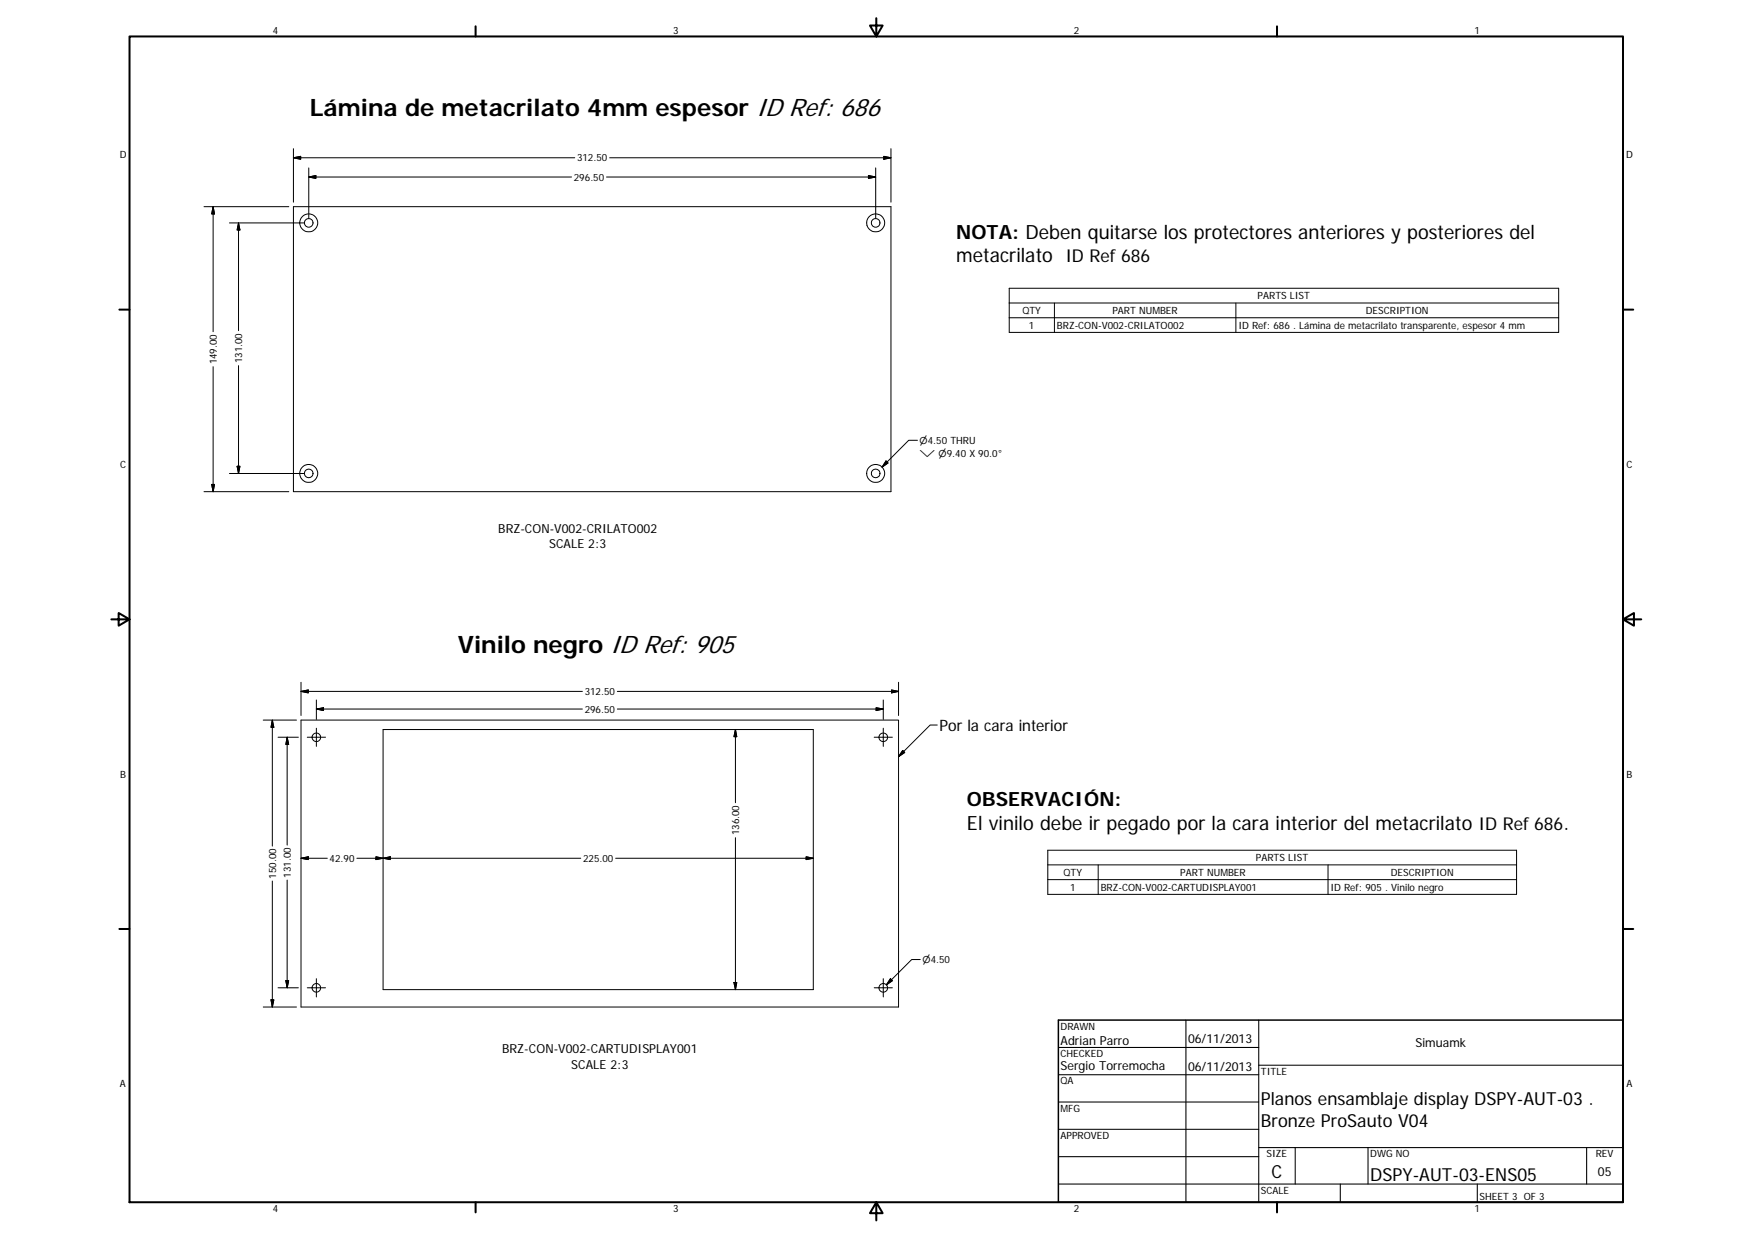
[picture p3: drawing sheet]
<svg xmlns="http://www.w3.org/2000/svg" width="420mm" height="297mm" viewBox="0 0 420 297" stroke-linecap="round" stroke-linejoin="round" font-family="sans-serif">
<defs><g id="words">
<g font-size="5.8">
<text x="74.3" y="27.8">Lámina de metacrilato 4mm espesor ID Ref: 686</text>
<text x="109.8" y="156.5">Vinilo negro ID Ref: 905</text>
</g>
<g font-size="4.7">
<text x="229.3" y="57.2">NOTA: Deben quitarse los protectores anteriores y posteriores del</text>
<text x="229.3" y="62.9">metacrilato ID Ref 686</text>
<text x="231.9" y="193.3">OBSERVACIÓN:</text>
<text x="231.9" y="199">El vinilo debe ir pegado por la cara interior del metacrilato ID Ref 686.</text>
</g>
<g font-size="4.3">
<text x="302.4" y="265">Planos ensamblaje display DSPY-AUT-03 .</text>
<text x="302.4" y="270.2">Bronze ProSauto V04</text>
<text x="304.9" y="282.4">C</text>
<text x="328.6" y="283.3">DSPY-AUT-03-ENS05</text>
</g>
<text font-size="3.8" x="225.3" y="175.2">Por la cara interior</text>
<g font-size="3">
<text x="119.5" y="127.8">BRZ-CON-V002-CRILATO002</text>
<text x="131.7" y="131.4">SCALE 2:3</text>
<text x="254.3" y="250.5">Adrian Parro</text>
<text x="284.9" y="250.1">06/11/2013</text>
<text x="339.5" y="251.1">Simuamk</text>
<text x="120.4" y="252.6">BRZ-CON-V002-CARTUDISPLAY001</text>
<text x="137" y="256.2">SCALE 2:3</text>
<text x="254.3" y="256.5">Sergio Torremocha</text>
<text x="284.9" y="256.6">06/11/2013</text>
<text x="383.2" y="281.9">05</text>
</g>
<g font-size="2.4">
<text x="65.4" y="8">4</text>
<text x="161.4" y="8">3</text>
<text x="257.5" y="8">2</text>
<text x="353.6" y="8">1</text>
<text x="28.7" y="38">D</text>
<text x="138.4" y="38.7">312.50</text>
<text x="390" y="38">D</text>
<text x="137.6" y="43.3">296.50</text>
<text x="301.6" y="71.8">PARTS LIST</text>
<text x="245.2" y="75.3">QTY</text>
<text x="266.8" y="75.3">PART NUMBER</text>
<text x="327.5" y="75.3">DESCRIPTION</text>
<text x="246.8" y="78.8">1</text>
<text x="253.5" y="78.8">BRZ-CON-V002-CRILATO002</text>
<text x="297" y="78.9">ID Ref: 686 . Lámina de metacrilato transparente, espesor 4 mm</text>
<text x="52" y="87.4" transform="rotate(-90 52 87.4)">149.00</text>
<text x="58.1" y="87.1" transform="rotate(-90 58.1 87.1)">131.00</text>
<text x="28.8" y="112.2">C</text>
<text x="390.1" y="112.2">C</text>
<text x="140.2" y="166.6">312.50</text>
<text x="140.2" y="170.9">296.50</text>
<text x="28.8" y="186.5">B</text>
<text x="390.1" y="186.5">B</text>
<text x="177.3" y="200.3" transform="rotate(-90 177.3 200.3)">136.00</text>
<text x="79" y="206.6">42.90</text>
<text x="139.8" y="206.6">225.00</text>
<text x="255.1" y="210">QTY</text>
<text x="283.1" y="210">PART NUMBER</text>
<text x="301.2" y="206.5">PARTS LIST</text>
<text x="333.5" y="210">DESCRIPTION</text>
<text x="66.2" y="210.7" transform="rotate(-90 66.2 210.7)">150.00</text>
<text x="69.8" y="210.4" transform="rotate(-90 69.8 210.4)">131.00</text>
<text x="256.7" y="213.5">1</text>
<text x="264" y="213.5">BRZ-CON-V002-CARTUDISPLAY001</text>
<text x="319.1" y="213.6">ID Ref: 905 . Vinilo negro</text>
<text x="254.3" y="246.8">DRAWN</text>
<text x="254.3" y="253.4">CHECKED</text>
<text x="302.4" y="257.6">TITLE</text>
<text x="28.8" y="260.7">A</text>
<text x="254.3" y="259.9">QA</text>
<text x="390" y="260.7">A</text>
<text x="254.3" y="266.5">MFG</text>
<text x="254.3" y="273.1">APPROVED</text>
<text x="303.8" y="277.4">SIZE</text>
<text x="328.6" y="277.4">DWG NO</text>
<text x="382.7" y="277.4">REV</text>
<text x="302.4" y="286.2">SCALE</text>
<text x="354.8" y="287.7">SHEET 3 OF 3</text>
<text x="65.4" y="290.7">4</text>
<text x="161.4" y="290.7">3</text>
<text x="257.5" y="290.7">2</text>
<text x="353.6" y="290.7">1</text>
</g>
<g font-size="2.3">
<text x="220.5" y="106.4">⌀4.50 THRU</text>
<text x="220.5" y="109.5">⌵ ⌀9.40 X 90.0°</text>
<text x="221.2" y="230.8">⌀4.50</text>
</g>
</g></defs>
<g fill="none" stroke="#000" stroke-width=".24">
<path d="M70.4 35.6v12.9M70.4 37.8l1.7-.3v.7zM70.4 37.8h67.4M146.2 37.8h67.5M212 37.5l1.7 .3-1.7 .4zM213.7 35.6v12.9M48.9 49.6h20.4M51.1 49.6v29.9M51.1 49.6l.3 1.7h-.6zM55 53.4h17.9M57.2 53.4v25.9M57.2 53.4l.3 1.7h-.6z"/>
<path d="M70.4 49.6h143.3v68.3h-143.3zM74.1 40.3v12M74.1 42.4l1.6-.3v.7zM74.1 42.4h63M208.3 42.1l1.7 .3-1.7 .4zM210 40.3v12M210 42.4h-64.6M242 69.1h131.8v10.6h-131.8zM242 72.6h131.8M242 76.2h131.8M252.9 72.6v7.1M296.4 72.6v7.1"/>
<path d="M51.1 87.9v30M57.2 87.7v25.8M48.9 117.9h20.4M50.8 116.1h.6l-.3 1.8zM55 113.5h17.9M56.9 111.8h.6l-.3 1.7zM212.5 110.5l.5 .5-1.5 1zM220 105.6h-2.1l-6.4 6.4M63.1 172.6h8M65.3 172.6l.4 1.8h-.7zM65.3 172.6v30.2M66.7 176.7h4.9"/>
<path d="M68.9 176.7v25.9M68.9 176.7l.3 1.8h-.7zM72.2 163.6v7.9M72.2 165.8l1.7-.4v.7zM72.2 165.8h67.5M72.2 172.6h143.3v68.8h-143.3zM73.7 176.7h4.4M75.9 167.8v4.7M75.9 174.6v4.3M75.9 170l1.7-.3v.6zM75.9 170h63.8M91.9 174.9h103.1v62.4h-103.1z"/>
<path d="M176.4 174.9l.3 1.7h-.7zM176.4 174.9v17.5M209.6 176.7h4.4M210.1 169.7l1.7 .3-1.7 .3zM211.8 167.8v4.7M211.8 174.6v4.3M211.8 170h-63.8M213.8 165.4l1.7 .4-1.7 .3zM215.5 163.6v7.9M215.5 165.8h-67.5M216.5 179.9l.5 .5-1.5 1zM224.8 173.8h-1.7l-7.6 7.6"/>
<path d="M65.3 211.2v30.2M68.9 211v25.8M72.2 205.8l1.7-.4v.7zM78.5 205.8h-6.3M85.6 205.8h53.7M90.2 205.4l1.7 .4-1.7 .3zM91.9 205.8l1.7-.4v.7zM147.6 205.8h47.4M176.4 200.8v36.5M193.3 205.4l1.7 .4-1.7 .3zM251.3 203.8h112.4v10.6h-112.4zM251.3 207.3h112.4"/>
<path d="M251.3 210.9h112.4M263.4 207.3v7.1M318.5 207.3v7.1M65 239.7h.7l-.4 1.7zM66.7 236.8h4.9M68.5 235.1h.7l-.3 1.7zM73.7 236.8h4.4M75.9 234.6v4.4M176 235.5h.7l-.3 1.8zM209.6 236.8h4.4M211.8 234.6v4.4M213.5 234.6l.5 .5-1.4 1z"/>
<path d="M220.7 230h-2.1l-6 6.1M63.1 241.4h8"/>
<circle cx="74" cy="53.4" r="1.03"/>
<circle cx="74" cy="53.4" r="2.15"/>
<circle cx="210" cy="53.4" r="1.03"/>
<circle cx="210" cy="53.4" r="2.15"/>
<circle cx="74" cy="113.5" r="1.03"/>
<circle cx="74" cy="113.5" r="2.16"/>
<circle cx="210" cy="113.5" r="1.03"/>
<circle cx="210" cy="113.5" r="2.16"/>
<circle cx="75.9" cy="176.8" r="1.03"/>
<circle cx="211.8" cy="176.8" r="1.03"/>
<circle cx="75.9" cy="236.8" r="1.03"/>
<circle cx="211.8" cy="236.8" r="1.03"/>
</g>
<g fill="none" stroke="#000" stroke-width=".48">
<path d="M31.1 8.7h358.1v279.5h-358.1zM114.1 6.3v2.4M210.2 4.4v4.3l-1.6-2.6h3.1l-1.5 2.6M306.2 6.3v2.4M28.6 74.2h2.5M389.2 74.2h2.5M26.7 148.5h4.4l-2.6-1.5v3l2.6-1.5M389.2 148.5l2.6 1.5v-3l-2.6 1.5h4.4M28.6 222.7h2.5M389.2 222.7h2.5M114.1 288.2v2.5M210.2 288.2l1.5 2.7h-3.1l1.6-2.7v4.4"/>
<path d="M306.2 288.2v2.5"/>
</g>
<g fill="none" stroke="#000" stroke-width=".25">
<path d="M253.8 251.1h48.1M253.8 257.7h48.1M284.4 244.6v43.6M301.9 255.4h87.3M301.9 244.6v43.6M253.8 264.2h48.1M253.8 270.7h48.1M253.8 277.3h48.1M301.9 275.1h87.3M310.6 275.1v8.8M328.1 275.1v8.8M380.5 275.1v8.8"/>
<path d="M253.8 283.9h135.4M321.4 283.9v4.3M354.3 283.9v4.3"/>
</g>
<path d="M253.8 244.6h135.4v43.6h-135.4z" fill="none" stroke="#000" stroke-width=".36"/>
<g fill="#000" stroke="#000" stroke-width=".24">
<path d="M70.4 37.8l1.7-.3v.7zM212 37.5l1.7 .3-1.7 .4zM51.1 49.6l.3 1.7h-.6zM57.2 53.4l.3 1.7h-.6zM74.1 42.4l1.6-.3v.7zM208.3 42.1l1.7 .3-1.7 .4zM50.8 116.1h.6l-.3 1.8zM56.9 111.8h.6l-.3 1.7zM212.5 110.5l.5 .5-1.5 1zM65.3 172.6l.4 1.8h-.7zM68.9 176.7l.3 1.8h-.7zM72.2 165.8l1.7-.4v.7z"/>
<path d="M75.9 170l1.7-.3v.6zM176.4 174.9l.3 1.7h-.7zM210.1 169.7l1.7 .3-1.7 .3zM213.8 165.4l1.7 .4-1.7 .3zM216.5 179.9l.5 .5-1.5 1zM72.2 205.8l1.7-.4v.7zM90.2 205.4l1.7 .4-1.7 .3zM91.9 205.8l1.7-.4v.7zM193.3 205.4l1.7 .4-1.7 .3zM65 239.7h.7l-.4 1.7zM68.5 235.1h.7l-.3 1.7zM176 235.5h.7l-.3 1.8z"/>
<path d="M213.5 234.6l.5 .5-1.4 1z"/>
</g>
<use href="#words"/>
</svg>
